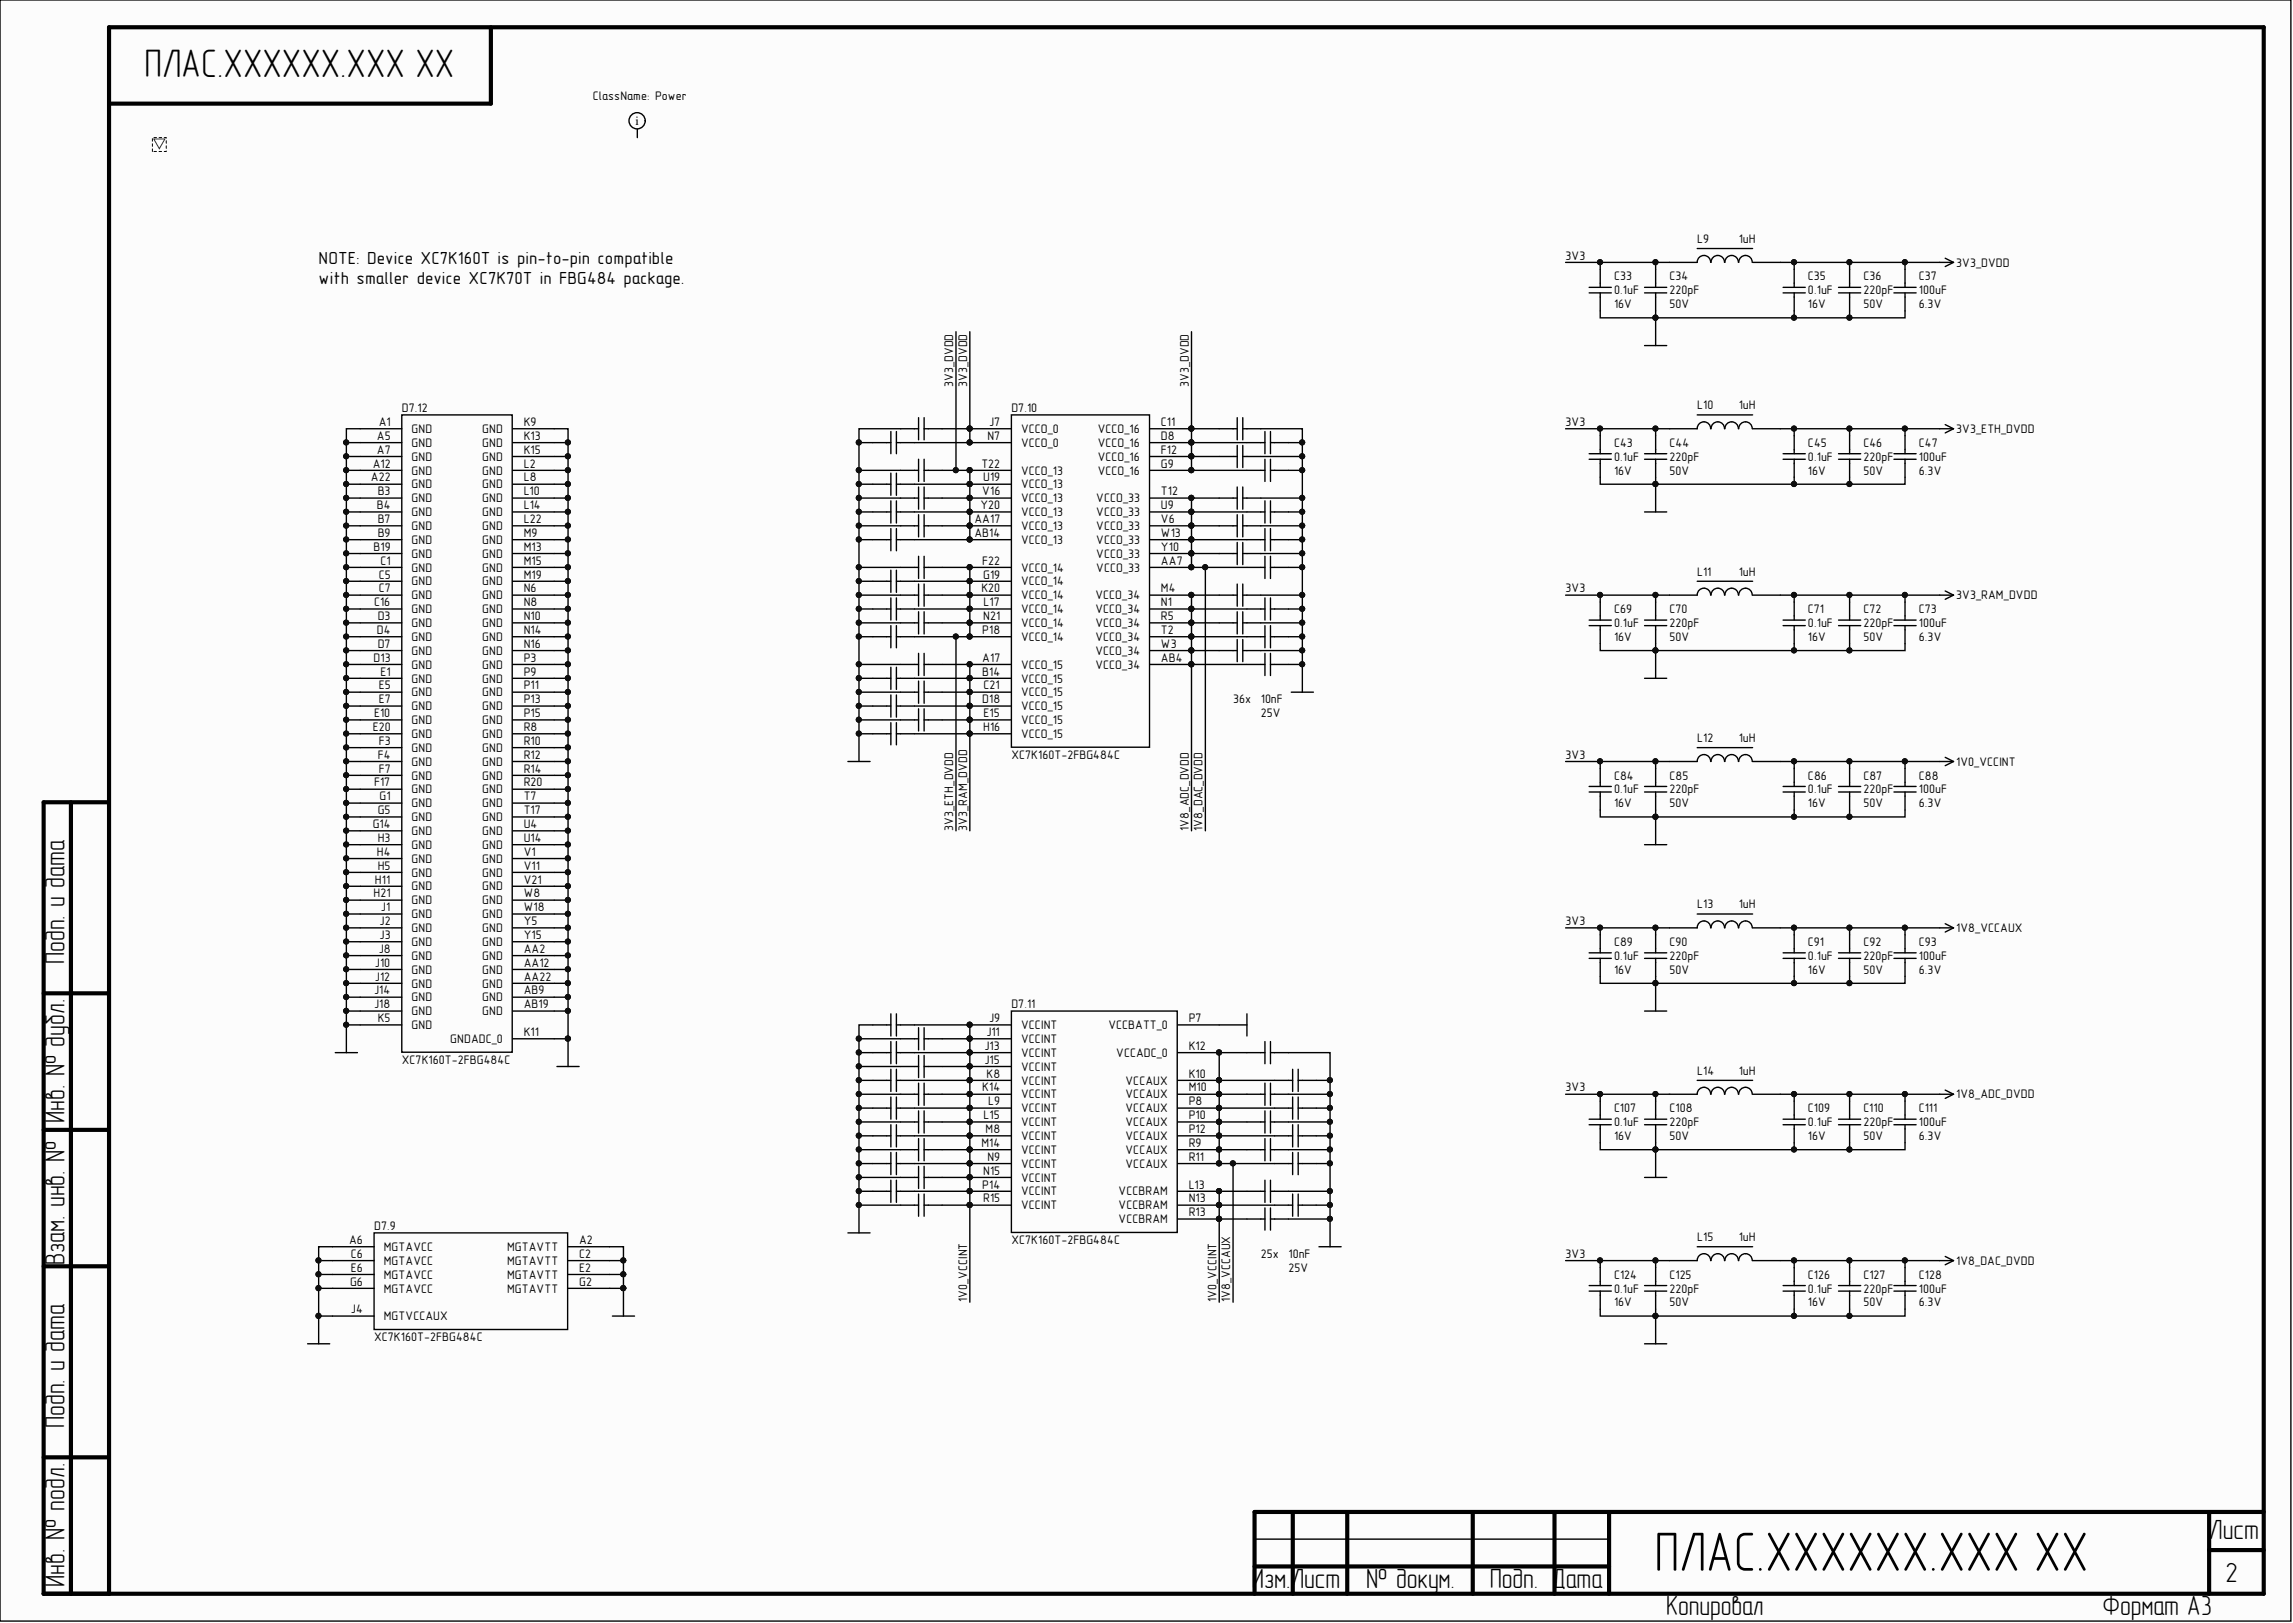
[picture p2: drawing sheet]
<svg xmlns="http://www.w3.org/2000/svg" width="420mm" height="297mm" viewBox="0 0 420 297" stroke-linecap="round" stroke-linejoin="round" font-family="sans-serif">
<defs><g id="words">
<text font-size="10.1" x="302.9" y="287.5">ПЛАС.ХХХХХХ.ХХХ ХХ</text>
<text font-size="7.3" x="26.5" y="14">ПЛАС.ХХХХХХ.ХХХ ХХ</text>
<g font-size="5.1">
<text x="11.8" y="176.4" transform="rotate(-90 11.8 176.4)">Подп. и дата</text>
<text x="11.8" y="205.5" transform="rotate(-90 11.8 205.5)">Инв. № дубл.</text>
<text x="11.8" y="231.6" transform="rotate(-90 11.8 231.6)">Взам. инв. №</text>
<text x="11.8" y="261.3" transform="rotate(-90 11.8 261.3)">Подп. и дата</text>
<text x="404.5" y="281.6">Лист</text>
<text x="11.8" y="290.4" transform="rotate(-90 11.8 290.4)">Инв. № подл.</text>
<text x="229.2" y="290.6">Изм.Лист</text>
<text x="250.1" y="290.6">№ докум.</text>
<text x="272.8" y="290.6">Подп. Дата</text>
<text x="407.4" y="289.6">2</text>
<text x="305" y="295.6">Копировал</text>
<text x="384.9" y="295.6">Формат А3</text>
</g>
<g font-size="3.2">
<text x="58.3" y="48.4">NOTE: Device XC7K160T is pin-to-pin compatible</text>
<text x="58.3" y="51.9">with smaller device XC7K70T in FBG484 package.</text>
</g>
<g font-size="2.3">
<text x="108.6" y="18.3">ClassName: Power</text>
<text x="116.3" y="22.9">i</text>
<text x="286.6" y="47.5">3V3</text>
<text x="310.7" y="44.5">L9</text>
<text x="318.3" y="44.5">1uH</text>
<text x="295.5" y="53.9">0.1uF</text>
<text x="295.5" y="51.3">C33</text>
<text x="305.6" y="53.9">220pF</text>
<text x="305.6" y="51.3">C34</text>
<text x="331" y="53.9">0.1uF</text>
<text x="331" y="51.3">C35</text>
<text x="341.2" y="53.9">220pF</text>
<text x="341.2" y="51.3">C36</text>
<text x="351.3" y="53.9">100uF</text>
<text x="351.3" y="51.3">C37</text>
<text x="358.1" y="48.8">3V3_DVDD</text>
<text x="295.5" y="56.4">16V</text>
<text x="305.6" y="56.4">50V</text>
<text x="331" y="56.4">16V</text>
<text x="341.2" y="56.4">50V</text>
<text x="351.3" y="56.4">6.3V</text>
<text x="174.5" y="70.9" transform="rotate(-90 174.5 70.9)">3V3_DVDD</text>
<text x="177" y="70.9" transform="rotate(-90 177 70.9)">3V3_DVDD</text>
<text x="217.6" y="70.9" transform="rotate(-90 217.6 70.9)">3V3_DVDD</text>
<text x="69.3" y="78">A1</text>
<text x="73.6" y="75.4">D7.12</text>
<text x="95.9" y="78">K9</text>
<text x="181.1" y="78">J7</text>
<text x="185.2" y="75.4">D7.10</text>
<text x="212.6" y="78">C11</text>
<text x="286.6" y="78">3V3</text>
<text x="310.7" y="74.9">L10</text>
<text x="318.3" y="74.9">1uH</text>
<text x="69" y="83">A7</text>
<text x="69" y="80.5">A5</text>
<text x="75.3" y="81.8">GND</text>
<text x="75.3" y="79.2">GND</text>
<text x="88.3" y="79.2">GND</text>
<text x="88.3" y="81.8">GND</text>
<text x="95.9" y="83">K15</text>
<text x="95.9" y="80.5">K13</text>
<text x="180.8" y="80.5">N7</text>
<text x="186.9" y="81.8">VCCO_0</text>
<text x="186.9" y="79.2">VCCO_0</text>
<text x="201" y="81.8">VCCO_16</text>
<text x="201" y="79.2">VCCO_16</text>
<text x="212.6" y="83">F12</text>
<text x="212.6" y="80.5">D8</text>
<text x="295.5" y="81.8">C43</text>
<text x="305.6" y="81.8">C44</text>
<text x="331" y="81.8">C45</text>
<text x="341.2" y="81.8">C46</text>
<text x="351.3" y="81.8">C47</text>
<text x="358.1" y="79.2">3V3_ETH_DVDD</text>
<text x="67.9" y="88.1">A22</text>
<text x="68.2" y="85.6">A12</text>
<text x="75.3" y="84.3">GND</text>
<text x="75.3" y="89.4">GND</text>
<text x="75.3" y="86.9">GND</text>
<text x="88.3" y="89.4">GND</text>
<text x="88.3" y="86.9">GND</text>
<text x="88.3" y="84.3">GND</text>
<text x="95.9" y="88.1">L8</text>
<text x="95.9" y="85.6">L2</text>
<text x="179.7" y="85.6">T22</text>
<text x="180" y="88.1">U19</text>
<text x="186.9" y="89.4">VCCO_13</text>
<text x="186.9" y="86.9">VCCO_13</text>
<text x="201" y="86.9">VCCO_16</text>
<text x="201" y="84.3">VCCO_16</text>
<text x="212.6" y="85.6">G9</text>
<text x="295.5" y="86.9">16V</text>
<text x="295.5" y="84.3">0.1uF</text>
<text x="305.6" y="86.9">50V</text>
<text x="305.6" y="84.3">220pF</text>
<text x="331" y="86.9">16V</text>
<text x="331" y="84.3">0.1uF</text>
<text x="341.2" y="86.9">50V</text>
<text x="341.2" y="84.3">220pF</text>
<text x="351.3" y="86.9">6.3V</text>
<text x="351.3" y="84.3">100uF</text>
<text x="69" y="93.2">B4</text>
<text x="69.2" y="95.7">B7</text>
<text x="69.2" y="90.7">B3</text>
<text x="75.3" y="94.5">GND</text>
<text x="75.3" y="91.9">GND</text>
<text x="88.3" y="94.5">GND</text>
<text x="88.3" y="91.9">GND</text>
<text x="95.9" y="95.7">L22</text>
<text x="95.9" y="93.2">L14</text>
<text x="95.9" y="90.7">L10</text>
<text x="178.4" y="95.7">AA17</text>
<text x="179.5" y="93.2">Y20</text>
<text x="179.8" y="90.7">V16</text>
<text x="186.9" y="94.5">VCCO_13</text>
<text x="186.9" y="91.9">VCCO_13</text>
<text x="200.7" y="94.5">VCCO_33</text>
<text x="200.7" y="91.9">VCCO_33</text>
<text x="212.6" y="95.7">V6</text>
<text x="212.6" y="93.2">U9</text>
<text x="212.6" y="90.7">T12</text>
<text x="68.4" y="100.8">B19</text>
<text x="69.2" y="98.3">B9</text>
<text x="75.3" y="99.5">GND</text>
<text x="75.3" y="97">GND</text>
<text x="88.3" y="99.5">GND</text>
<text x="88.3" y="97">GND</text>
<text x="95.9" y="98.3">M9</text>
<text x="95.9" y="100.8">M13</text>
<text x="178.4" y="98.3">AB14</text>
<text x="186.9" y="99.5">VCCO_13</text>
<text x="186.9" y="97">VCCO_13</text>
<text x="200.7" y="99.5">VCCO_33</text>
<text x="200.7" y="97">VCCO_33</text>
<text x="212.6" y="100.8">Y10</text>
<text x="212.6" y="98.3">W13</text>
<text x="69.3" y="105.9">C5</text>
<text x="69.7" y="103.3">C1</text>
<text x="75.3" y="107.1">GND</text>
<text x="75.3" y="104.6">GND</text>
<text x="75.3" y="102.1">GND</text>
<text x="88.3" y="107.1">GND</text>
<text x="88.3" y="104.6">GND</text>
<text x="88.3" y="102.1">GND</text>
<text x="95.9" y="105.9">M19</text>
<text x="95.9" y="103.3">M15</text>
<text x="179.8" y="103.3">F22</text>
<text x="180" y="105.9">G19</text>
<text x="186.9" y="107.1">VCCO_14</text>
<text x="186.9" y="104.6">VCCO_14</text>
<text x="200.7" y="104.6">VCCO_33</text>
<text x="200.7" y="102.1">VCCO_33</text>
<text x="212.6" y="103.3">AA7</text>
<text x="310.7" y="105.4">L11</text>
<text x="318.3" y="105.4">1uH</text>
<text x="68.5" y="111">C16</text>
<text x="69.2" y="113.5">D3</text>
<text x="69.3" y="108.4">C7</text>
<text x="75.3" y="109.7">GND</text>
<text x="75.3" y="112.2">GND</text>
<text x="88.3" y="112.2">GND</text>
<text x="88.3" y="109.7">GND</text>
<text x="95.9" y="111">N8</text>
<text x="95.9" y="108.4">N6</text>
<text x="95.9" y="113.5">N10</text>
<text x="179.7" y="108.4">K20</text>
<text x="180" y="113.5">N21</text>
<text x="180.1" y="111">L17</text>
<text x="186.9" y="112.2">VCCO_14</text>
<text x="186.9" y="109.7">VCCO_14</text>
<text x="200.5" y="112.2">VCCO_34</text>
<text x="200.5" y="109.7">VCCO_34</text>
<text x="212.6" y="113.5">R5</text>
<text x="212.6" y="111">N1</text>
<text x="212.6" y="108.4">M4</text>
<text x="286.6" y="108.4">3V3</text>
<text x="295.5" y="112.2">C69</text>
<text x="305.6" y="112.2">C70</text>
<text x="331" y="112.2">C71</text>
<text x="341.2" y="112.2">C72</text>
<text x="351.3" y="112.2">C73</text>
<text x="358.1" y="109.7">3V3_RAM_DVDD</text>
<text x="69" y="116">D4</text>
<text x="69.2" y="118.6">D7</text>
<text x="75.3" y="119.8">GND</text>
<text x="75.3" y="117.3">GND</text>
<text x="75.3" y="114.8">GND</text>
<text x="88.3" y="119.8">GND</text>
<text x="88.3" y="117.3">GND</text>
<text x="88.3" y="114.8">GND</text>
<text x="95.9" y="118.6">N16</text>
<text x="95.9" y="116">N14</text>
<text x="179.8" y="116">P18</text>
<text x="186.9" y="117.3">VCCO_14</text>
<text x="186.9" y="114.8">VCCO_14</text>
<text x="200.5" y="119.8">VCCO_34</text>
<text x="200.5" y="117.3">VCCO_34</text>
<text x="200.5" y="114.8">VCCO_34</text>
<text x="212.6" y="118.6">W3</text>
<text x="212.6" y="116">T2</text>
<text x="295.5" y="117.3">16V</text>
<text x="295.5" y="114.8">0.1uF</text>
<text x="305.6" y="117.3">50V</text>
<text x="305.6" y="114.8">220pF</text>
<text x="331" y="117.3">16V</text>
<text x="331" y="114.8">0.1uF</text>
<text x="341.2" y="117.3">50V</text>
<text x="341.2" y="114.8">220pF</text>
<text x="351.3" y="117.3">6.3V</text>
<text x="351.3" y="114.8">100uF</text>
<text x="68.4" y="121.1">D13</text>
<text x="69.7" y="123.6">E1</text>
<text x="75.3" y="124.9">GND</text>
<text x="75.3" y="122.4">GND</text>
<text x="88.3" y="124.9">GND</text>
<text x="88.3" y="122.4">GND</text>
<text x="95.9" y="123.6">P9</text>
<text x="95.9" y="121.1">P3</text>
<text x="179.8" y="123.6">B14</text>
<text x="179.8" y="121.1">A17</text>
<text x="186.9" y="124.9">VCCO_15</text>
<text x="186.9" y="122.4">VCCO_15</text>
<text x="200.5" y="122.4">VCCO_34</text>
<text x="212.6" y="121.1">AB4</text>
<text x="68.5" y="131.3">E10</text>
<text x="69.3" y="128.7">E7</text>
<text x="69.3" y="126.2">E5</text>
<text x="75.3" y="130">GND</text>
<text x="75.3" y="127.4">GND</text>
<text x="88.3" y="130">GND</text>
<text x="88.3" y="127.4">GND</text>
<text x="95.9" y="131.3">P15</text>
<text x="95.9" y="128.7">P13</text>
<text x="95.9" y="126.2">P11</text>
<text x="179.8" y="128.7">D18</text>
<text x="180.1" y="131.3">E15</text>
<text x="180.1" y="126.2">C21</text>
<text x="186.9" y="130">VCCO_15</text>
<text x="186.9" y="127.4">VCCO_15</text>
<text x="225.7" y="128.7">36x</text>
<text x="230.8" y="131.3">25V</text>
<text x="230.8" y="128.7">10nF</text>
<text x="68.2" y="133.8">E20</text>
<text x="69.3" y="136.3">F3</text>
<text x="75.3" y="137.6">GND</text>
<text x="75.3" y="135.1">GND</text>
<text x="75.3" y="132.5">GND</text>
<text x="88.3" y="135.1">GND</text>
<text x="88.3" y="137.6">GND</text>
<text x="88.3" y="132.5">GND</text>
<text x="95.9" y="133.8">R8</text>
<text x="95.9" y="136.3">R10</text>
<text x="180" y="133.8">H16</text>
<text x="186.9" y="135.1">VCCO_15</text>
<text x="186.9" y="132.5">VCCO_15</text>
<text x="310.7" y="135.8">L12</text>
<text x="318.3" y="135.8">1uH</text>
<text x="68.5" y="143.9">F17</text>
<text x="69.2" y="138.9">F4</text>
<text x="69.3" y="141.4">F7</text>
<text x="75.3" y="142.7">GND</text>
<text x="75.3" y="140.1">GND</text>
<text x="88.3" y="142.7">GND</text>
<text x="88.3" y="140.1">GND</text>
<text x="95.9" y="143.9">R20</text>
<text x="95.9" y="141.4">R14</text>
<text x="95.9" y="138.9">R12</text>
<text x="185.2" y="138.9">XC7K160T-2FBG484C</text>
<text x="286.6" y="138.9">3V3</text>
<text x="295.5" y="142.7">C84</text>
<text x="305.6" y="142.7">C85</text>
<text x="331" y="142.7">C86</text>
<text x="341.2" y="142.7">C87</text>
<text x="351.3" y="142.7">C88</text>
<text x="358.1" y="140.1">1V0_VCCINT</text>
<text x="69.2" y="149">G5</text>
<text x="69.5" y="146.5">G1</text>
<text x="75.3" y="147.7">GND</text>
<text x="75.3" y="145.2">GND</text>
<text x="88.3" y="147.7">GND</text>
<text x="88.3" y="145.2">GND</text>
<text x="95.9" y="146.5">T7</text>
<text x="95.9" y="149">T17</text>
<text x="295.5" y="147.7">16V</text>
<text x="295.5" y="145.2">0.1uF</text>
<text x="305.6" y="147.7">50V</text>
<text x="305.6" y="145.2">220pF</text>
<text x="331" y="147.7">16V</text>
<text x="331" y="145.2">0.1uF</text>
<text x="341.2" y="147.7">50V</text>
<text x="341.2" y="145.2">220pF</text>
<text x="351.3" y="147.7">6.3V</text>
<text x="351.3" y="145.2">100uF</text>
<text x="68.2" y="151.6">G14</text>
<text x="69.2" y="154.1">H3</text>
<text x="75.3" y="155.4">GND</text>
<text x="75.3" y="150.3">GND</text>
<text x="75.3" y="152.8">GND</text>
<text x="88.3" y="152.8">GND</text>
<text x="88.3" y="155.4">GND</text>
<text x="88.3" y="150.3">GND</text>
<text x="95.9" y="151.6">U4</text>
<text x="95.9" y="154.1">U14</text>
<text x="174.5" y="152.1" transform="rotate(-90 174.5 152.1)">3V3_ETH_DVDD</text>
<text x="177" y="152.1" transform="rotate(-90 177 152.1)">3V3_RAM_DVDD</text>
<text x="217.6" y="152.1" transform="rotate(-90 217.6 152.1)">1V8_ADC_DVDD</text>
<text x="220.2" y="152.1" transform="rotate(-90 220.2 152.1)">1V8_DAC_DVDD</text>
<text x="68.7" y="161.7">H11</text>
<text x="69" y="156.6">H4</text>
<text x="69.2" y="159.2">H5</text>
<text x="75.3" y="160.4">GND</text>
<text x="75.3" y="157.9">GND</text>
<text x="88.3" y="160.4">GND</text>
<text x="88.3" y="157.9">GND</text>
<text x="95.9" y="161.7">V21</text>
<text x="95.9" y="159.2">V11</text>
<text x="95.9" y="156.6">V1</text>
<text x="68.4" y="164.2">H21</text>
<text x="69.8" y="166.8">J1</text>
<text x="75.3" y="165.5">GND</text>
<text x="75.3" y="163">GND</text>
<text x="88.3" y="165.5">GND</text>
<text x="88.3" y="163">GND</text>
<text x="95.9" y="164.2">W8</text>
<text x="95.9" y="166.8">W18</text>
<text x="310.7" y="166.3">L13</text>
<text x="318.3" y="166.3">1uH</text>
<text x="69.5" y="171.9">J3</text>
<text x="69.5" y="169.3">J2</text>
<text x="75.3" y="173.1">GND</text>
<text x="75.3" y="170.6">GND</text>
<text x="75.3" y="168">GND</text>
<text x="88.3" y="170.6">GND</text>
<text x="88.3" y="173.1">GND</text>
<text x="88.3" y="168">GND</text>
<text x="95.9" y="169.3">Y5</text>
<text x="95.9" y="171.9">Y15</text>
<text x="286.6" y="169.3">3V3</text>
<text x="295.5" y="173.1">C89</text>
<text x="305.6" y="173.1">C90</text>
<text x="331" y="173.1">C91</text>
<text x="341.2" y="173.1">C92</text>
<text x="351.3" y="173.1">C93</text>
<text x="358.1" y="170.6">1V8_VCCAUX</text>
<text x="68.7" y="179.5">J12</text>
<text x="68.7" y="176.9">J10</text>
<text x="69.3" y="174.4">J8</text>
<text x="75.3" y="175.7">GND</text>
<text x="75.3" y="178.2">GND</text>
<text x="88.3" y="175.7">GND</text>
<text x="88.3" y="178.2">GND</text>
<text x="95.9" y="179.5">AA22</text>
<text x="95.9" y="174.4">AA2</text>
<text x="95.9" y="176.9">AA12</text>
<text x="295.5" y="178.2">16V</text>
<text x="295.5" y="175.7">0.1uF</text>
<text x="305.6" y="178.2">50V</text>
<text x="305.6" y="175.7">220pF</text>
<text x="331" y="178.2">16V</text>
<text x="331" y="175.7">0.1uF</text>
<text x="341.2" y="178.2">50V</text>
<text x="341.2" y="175.7">220pF</text>
<text x="351.3" y="178.2">6.3V</text>
<text x="351.3" y="175.7">100uF</text>
<text x="68.5" y="184.5">J18</text>
<text x="68.5" y="182">J14</text>
<text x="75.3" y="185.8">GND</text>
<text x="75.3" y="183.3">GND</text>
<text x="75.3" y="180.7">GND</text>
<text x="88.3" y="183.3">GND</text>
<text x="88.3" y="185.8">GND</text>
<text x="88.3" y="180.7">GND</text>
<text x="95.9" y="182">AB9</text>
<text x="95.9" y="184.5">AB19</text>
<text x="185.2" y="184.5">D7.11</text>
<text x="69.2" y="187.1">K5</text>
<text x="75.3" y="188.3">GND</text>
<text x="82.4" y="190.9">GNDADC_0</text>
<text x="95.9" y="189.6">K11</text>
<text x="180.6" y="189.6">J11</text>
<text x="181.1" y="187.1">J9</text>
<text x="186.9" y="190.9">VCCINT</text>
<text x="186.9" y="188.3">VCCINT</text>
<text x="202.9" y="188.3">VCCBATT_0</text>
<text x="217.6" y="187.1">P7</text>
<text x="73.6" y="194.7">XC7K160T-2FBG484C</text>
<text x="180.3" y="194.7">J15</text>
<text x="180.3" y="192.1">J13</text>
<text x="180.6" y="197.2">K8</text>
<text x="186.9" y="196">VCCINT</text>
<text x="186.9" y="193.4">VCCINT</text>
<text x="204.4" y="193.4">VCCADC_0</text>
<text x="217.6" y="192.1">K12</text>
<text x="217.6" y="197.2">K10</text>
<text x="310.7" y="196.7">L14</text>
<text x="318.3" y="196.7">1uH</text>
<text x="179.8" y="199.8">K14</text>
<text x="180.9" y="202.3">L9</text>
<text x="186.9" y="203.6">VCCINT</text>
<text x="186.9" y="198.5">VCCINT</text>
<text x="186.9" y="201">VCCINT</text>
<text x="206" y="203.6">VCCAUX</text>
<text x="206" y="201">VCCAUX</text>
<text x="206" y="198.5">VCCAUX</text>
<text x="217.6" y="202.3">P8</text>
<text x="217.6" y="199.8">M10</text>
<text x="286.6" y="199.8">3V3</text>
<text x="295.5" y="203.6">C107</text>
<text x="305.6" y="203.6">C108</text>
<text x="331" y="203.6">C109</text>
<text x="341.2" y="203.6">C110</text>
<text x="351.3" y="203.6">C111</text>
<text x="358.1" y="201">1V8_ADC_DVDD</text>
<text x="179.7" y="209.9">M14</text>
<text x="180.1" y="204.8">L15</text>
<text x="180.4" y="207.4">M8</text>
<text x="186.9" y="208.6">VCCINT</text>
<text x="186.9" y="206.1">VCCINT</text>
<text x="206" y="208.6">VCCAUX</text>
<text x="206" y="206.1">VCCAUX</text>
<text x="217.6" y="209.9">R9</text>
<text x="217.6" y="207.4">P12</text>
<text x="217.6" y="204.8">P10</text>
<text x="295.5" y="208.6">16V</text>
<text x="295.5" y="206.1">0.1uF</text>
<text x="305.6" y="208.6">50V</text>
<text x="305.6" y="206.1">220pF</text>
<text x="331" y="208.6">16V</text>
<text x="331" y="206.1">0.1uF</text>
<text x="341.2" y="208.6">50V</text>
<text x="341.2" y="206.1">220pF</text>
<text x="351.3" y="208.6">6.3V</text>
<text x="351.3" y="206.1">100uF</text>
<text x="180" y="215">N15</text>
<text x="180.8" y="212.4">N9</text>
<text x="186.9" y="213.7">VCCINT</text>
<text x="186.9" y="211.2">VCCINT</text>
<text x="206" y="211.2">VCCAUX</text>
<text x="206" y="213.7">VCCAUX</text>
<text x="217.6" y="212.4">R11</text>
<text x="179.8" y="217.5">P14</text>
<text x="180" y="220.1">R15</text>
<text x="186.9" y="221.3">VCCINT</text>
<text x="186.9" y="218.8">VCCINT</text>
<text x="186.9" y="216.3">VCCINT</text>
<text x="204.8" y="221.3">VCCBRAM</text>
<text x="204.8" y="218.8">VCCBRAM</text>
<text x="217.6" y="220.1">N13</text>
<text x="217.6" y="217.5">L13</text>
<text x="63.9" y="227.7">A6</text>
<text x="68.5" y="225.1">D7.9</text>
<text x="106" y="227.7">A2</text>
<text x="185.2" y="227.7">XC7K160T-2FBG484C</text>
<text x="204.8" y="223.9">VCCBRAM</text>
<text x="217.6" y="222.6">R13</text>
<text x="310.7" y="227.2">L15</text>
<text x="318.3" y="227.2">1uH</text>
<text x="64.3" y="232.7">E6</text>
<text x="64.3" y="230.2">C6</text>
<text x="70.3" y="231.5">MGTAVCC</text>
<text x="70.3" y="228.9">MGTAVCC</text>
<text x="92.8" y="231.5">MGTAVTT</text>
<text x="92.8" y="228.9">MGTAVTT</text>
<text x="106" y="232.7">E2</text>
<text x="106" y="230.2">C2</text>
<text x="230.8" y="230.2">25x</text>
<text x="235.9" y="232.7">25V</text>
<text x="235.9" y="230.2">10nF</text>
<text x="286.6" y="230.2">3V3</text>
<text x="358.1" y="231.5">1V8_DAC_DVDD</text>
<text x="64.1" y="235.3">G6</text>
<text x="70.3" y="236.6">MGTAVCC</text>
<text x="70.3" y="234">MGTAVCC</text>
<text x="92.8" y="236.6">MGTAVTT</text>
<text x="92.8" y="234">MGTAVTT</text>
<text x="106" y="235.3">G2</text>
<text x="177" y="238.3" transform="rotate(-90 177 238.3)">1V0_VCCINT</text>
<text x="222.7" y="238.3" transform="rotate(-90 222.7 238.3)">1V0_VCCINT</text>
<text x="225.2" y="238.3" transform="rotate(-90 225.2 238.3)">1V8_VCCAUX</text>
<text x="295.5" y="239.1">16V</text>
<text x="295.5" y="236.6">0.1uF</text>
<text x="295.5" y="234">C124</text>
<text x="305.6" y="239.1">50V</text>
<text x="305.6" y="236.6">220pF</text>
<text x="305.6" y="234">C125</text>
<text x="331" y="239.1">16V</text>
<text x="331" y="236.6">0.1uF</text>
<text x="331" y="234">C126</text>
<text x="341.2" y="239.1">50V</text>
<text x="341.2" y="236.6">220pF</text>
<text x="341.2" y="234">C127</text>
<text x="351.3" y="239.1">6.3V</text>
<text x="351.3" y="236.6">100uF</text>
<text x="351.3" y="234">C128</text>
<text x="64.3" y="240.4">J4</text>
<text x="68.5" y="245.4">XC7K160T-2FBG484C</text>
<text x="70.3" y="241.6">MGTVCCAUX</text>
</g>
</g></defs>
<path d="M0 0h419.3v296.6h-419.3z" fill="#fcfcfc"/>
<g fill="none" stroke="#000" stroke-width=".76">
<path d="M89.9 5v14h-69.9M13 146.8v144.9M20 146.8h-12v144.9h406.4v-286.7h-394.4v286.7M8 181.8h12M8 206.8h12M8 231.8h12M8 266.7h12M236.7 276.7v15M246.7 276.7v15M269.6 276.7v15M284.6 276.7v15M294.6 276.7v15"/>
<path d="M404.5 276.7v15M414.4 276.7h-184.7v15M229.7 286.7h64.9M404.5 283.7h9.9"/>
</g>
<g fill="none" stroke="#000" stroke-width=".25">
<path d="M0 0h419.4v296.7h-419.4zM116.7 23.7v1.5M310.7 45.5h10.2M313.2 48a1.23 1.23 0 0 0-1.2-1.2 1.23 1.23 0 0 0-1.3 1.2h-5M315.7 48a1.23 1.23 0 0 0-1.2-1.2 1.23 1.23 0 0 0-1.2 1.2M318.3 48a1.23 1.23 0 0 0-1.3-1.2 1.23 1.23 0 0 0-1.2 1.2M320.8 48a1.23 1.23 0 0 0-1.2-1.2 1.23 1.23 0 0 0-1.3 1.2M320.9 48h5M66 78.5h7.6M73.6 75.9h20.2v116.7h-20.2zM93.9 78.5h7.6M177.6 78.5h7.6"/>
<path d="M185.2 75.9h25.3v60.9h-25.3zM210.5 78.5h7.6M66 98.8h7.6M66 88.6h7.6M66 96.2h7.6M66 86.1h7.6M66 93.7h7.6M66 91.2h7.6M66 83.5h7.6M66 81h7.6M93.9 98.8h7.6M93.9 88.6h7.6"/>
<path d="M93.9 96.2h7.6M93.9 86.1h7.6M93.9 93.7h7.6M93.9 91.2h7.6M93.9 83.5h7.6M93.9 81h7.6M177.6 98.8h7.6M177.6 88.6h7.6M177.6 96.2h7.6M177.6 86.1h7.6M177.6 93.7h7.6M177.6 91.2h7.6"/>
<path d="M177.6 81h7.6M210.5 98.8h7.6M210.5 96.2h7.6M210.5 86.1h7.6M210.5 93.7h7.6M210.5 91.2h7.6M210.5 83.5h7.6M210.5 81h7.6M66 111.5h7.6M66 108.9h7.6M66 119.1h7.6M66 116.5h7.6"/>
<path d="M66 114h7.6M66 106.4h7.6M66 103.8h7.6M66 101.3h7.6M93.9 111.5h7.6M93.9 108.9h7.6M93.9 119.1h7.6M93.9 116.5h7.6M93.9 114h7.6M93.9 106.4h7.6M93.9 103.8h7.6M93.9 101.3h7.6"/>
<path d="M177.6 111.5h7.6M177.6 108.9h7.6M177.6 116.5h7.6M177.6 114h7.6M177.6 106.4h7.6M177.6 103.8h7.6M210.5 111.5h7.6M210.5 108.9h7.6M210.5 119.1h7.6M210.5 116.5h7.6M210.5 114h7.6M210.5 103.8h7.6"/>
<path d="M210.5 101.3h7.6M66 134.3h7.6M66 139.4h7.6M66 136.8h7.6M66 124.1h7.6M66 121.6h7.6M66 131.8h7.6M66 129.2h7.6M66 126.7h7.6M93.9 134.3h7.6M93.9 139.4h7.6M93.9 136.8h7.6"/>
<path d="M93.9 124.1h7.6M93.9 121.6h7.6M93.9 131.8h7.6M93.9 129.2h7.6M93.9 126.7h7.6M177.6 134.3h7.6M177.6 124.1h7.6M177.6 121.6h7.6M177.6 131.8h7.6M177.6 129.2h7.6M177.6 126.7h7.6M210.5 121.6h7.6"/>
<path d="M66 159.7h7.6M66 157.1h7.6M66 152.1h7.6M66 154.6h7.6M66 147h7.6M66 149.5h7.6M66 144.4h7.6M66 141.9h7.6M93.9 159.7h7.6M93.9 157.1h7.6M93.9 152.1h7.6M93.9 154.6h7.6"/>
<path d="M93.9 147h7.6M93.9 149.5h7.6M93.9 144.4h7.6M93.9 141.9h7.6M66 180h7.6M66 174.9h7.6M66 177.4h7.6M66 169.8h7.6M66 172.4h7.6M66 164.7h7.6M66 167.3h7.6M66 162.2h7.6"/>
<path d="M93.9 180h7.6M93.9 174.9h7.6M93.9 177.4h7.6M93.9 169.8h7.6M93.9 172.4h7.6M93.9 164.7h7.6M93.9 167.3h7.6M93.9 162.2h7.6M61.4 192.7h4M63.4 187.6v5.1M66 182.5h7.6M66 185h7.6"/>
<path d="M66 187.6h7.6M93.9 190.1h7.6M93.9 182.5h7.6M93.9 185h7.6M102 195.2h4M104 190.1v5.1M177.6 190.1h7.6M177.6 187.6h7.6M177.6 192.7h7.6M177.6 197.7h7.6M177.6 195.2h7.6M185.2 185h30.3v40.6h-30.3z"/>
<path d="M215.6 187.6h7.6M215.6 192.7h7.6M215.6 197.7h7.6M177.6 218h7.6M177.6 215.5h7.6M177.6 213h7.6M177.6 210.4h7.6M177.6 207.9h7.6M177.6 205.3h7.6M177.6 202.8h7.6M177.6 200.3h7.6M215.6 218h7.6"/>
<path d="M215.6 213h7.6M215.6 210.4h7.6M215.6 207.9h7.6M215.6 205.3h7.6M215.6 202.8h7.6M215.6 200.3h7.6M60.9 235.8h7.6M60.9 233.3h7.6M60.9 230.7h7.6M60.9 228.2h7.6M68.5 225.6h35.4v17.7h-35.4zM104 235.8h7.6"/>
<path d="M104 233.3h7.6M104 230.7h7.6M104 228.2h7.6M114.1 235.8v5.1M177.6 220.6h7.6M215.6 223.1h7.6M215.6 220.6h7.6M56.3 245.9h4.1M58.3 240.9v5M60.9 240.9h7.6M112.1 240.9h4.1M229.7 281.7h64.9"/>
<circle cx="116.6" cy="22.1" r="1.48"/>
</g>
<g fill="#0e0e0e" stroke="#0e0e0e" stroke-width=".18">
<circle cx="223.2" cy="192.6" r=".47"/>
<circle cx="223.2" cy="223.1" r=".47"/>
<circle cx="223.2" cy="220.5" r=".47"/>
<circle cx="223.2" cy="218" r=".47"/>
<circle cx="177.5" cy="220.5" r=".47"/>
<circle cx="177.5" cy="218" r=".47"/>
<circle cx="177.5" cy="215.5" r=".47"/>
<circle cx="177.5" cy="212.9" r=".47"/>
<circle cx="177.5" cy="210.4" r=".47"/>
<circle cx="177.5" cy="207.8" r=".47"/>
<circle cx="177.5" cy="205.3" r=".47"/>
<circle cx="177.5" cy="202.8" r=".47"/>
<circle cx="177.5" cy="197.7" r=".47"/>
<circle cx="177.5" cy="200.2" r=".47"/>
<circle cx="177.5" cy="195.2" r=".47"/>
<circle cx="177.5" cy="192.6" r=".47"/>
<circle cx="177.5" cy="190.1" r=".47"/>
<circle cx="177.5" cy="187.5" r=".47"/>
<circle cx="223.2" cy="210.4" r=".47"/>
<circle cx="223.2" cy="212.9" r=".47"/>
<circle cx="223.2" cy="202.8" r=".47"/>
<circle cx="223.2" cy="207.8" r=".47"/>
<circle cx="223.2" cy="205.3" r=".47"/>
<circle cx="223.2" cy="200.2" r=".47"/>
<circle cx="223.2" cy="197.7" r=".47"/>
<circle cx="218.1" cy="121.6" r=".47"/>
<circle cx="218.1" cy="119" r=".47"/>
<circle cx="218.1" cy="116.5" r=".47"/>
<circle cx="218.1" cy="114" r=".47"/>
<circle cx="218.1" cy="111.4" r=".47"/>
<circle cx="218.1" cy="108.9" r=".47"/>
<circle cx="218.1" cy="103.8" r=".47"/>
<circle cx="218.1" cy="101.3" r=".47"/>
<circle cx="218.1" cy="98.7" r=".47"/>
<circle cx="218.1" cy="96.2" r=".47"/>
<circle cx="218.1" cy="93.7" r=".47"/>
<circle cx="218.1" cy="91.1" r=".47"/>
<circle cx="218.1" cy="86" r=".47"/>
<circle cx="218.1" cy="83.5" r=".47"/>
<circle cx="218.1" cy="81" r=".47"/>
<circle cx="218.1" cy="78.4" r=".47"/>
<circle cx="177.5" cy="134.3" r=".47"/>
<circle cx="177.5" cy="131.7" r=".47"/>
<circle cx="177.5" cy="129.2" r=".47"/>
<circle cx="177.5" cy="126.6" r=".47"/>
<circle cx="177.5" cy="124.1" r=".47"/>
<circle cx="177.5" cy="121.6" r=".47"/>
<circle cx="177.5" cy="116.5" r=".47"/>
<circle cx="177.5" cy="114" r=".47"/>
<circle cx="177.5" cy="111.4" r=".47"/>
<circle cx="177.5" cy="108.9" r=".47"/>
<circle cx="177.5" cy="106.3" r=".47"/>
<circle cx="177.5" cy="103.8" r=".47"/>
<circle cx="177.5" cy="98.7" r=".47"/>
<circle cx="177.5" cy="96.2" r=".47"/>
<circle cx="177.5" cy="93.7" r=".47"/>
<circle cx="177.5" cy="91.1" r=".47"/>
<circle cx="177.5" cy="88.6" r=".47"/>
<circle cx="177.5" cy="86" r=".47"/>
<circle cx="177.5" cy="81" r=".47"/>
<circle cx="177.5" cy="78.4" r=".47"/>
<circle cx="63.4" cy="187.5" r=".47"/>
<circle cx="104" cy="190.1" r=".47"/>
<circle cx="58.3" cy="240.8" r=".47"/>
<circle cx="114.1" cy="235.8" r=".47"/>
</g>
<path d="M27.9 25.2h2.5v2.5h-2.5z" fill-rule="evenodd" fill="#fefefe"/>
<path d="M27.9 25.2h2.5v2.5h-2.5z" fill="none" stroke="#000" stroke-width=".18" stroke-dasharray=".5 .5"/>
<path d="M28.2 25.4h2l-1 1.8z" fill="none" stroke="#333" stroke-width=".18"/>
<g fill="none" stroke="#000" stroke-width=".25">
<path d="M286.6 48h19.1M290.9 52.6h4.1M290.9 53.6h4.1M293 53.6v4.6h55.8v-4.6M293 48v4.6M301.1 52.6h4M301.1 53.6h4M303.1 48v4.6M303.1 53.6v9.6M325.9 48h31.8M326.5 52.6h4M326.5 53.6h4"/>
<path d="M328.5 48v4.6M328.5 53.6v4.6M336.6 52.6h4.1M336.6 53.6h4.1M338.6 48v4.6M338.6 53.6v4.6M346.7 52.6h4.1M346.7 53.6h4.1M348.8 48v4.6M356.1 47.3l1.6 .7M357.7 48l-1.6 .8M66 78.5h-2.6v109.1h2.6"/>
<path d="M101.5 78.5h2.5v111.6h-2.5M163.1 79v4M164.1 79v4M168.2 78.5h-10.9v55.8h5.8M168.2 76.4v4.1M169.2 78.5h8.4M169.2 76.4v4.1M175 60.7v25.4M177.6 60.7v20.3h-13.5M218.1 60.7v25.4h13.5M218.1 78.5h8.4M226.5 76.4v4.1"/>
<path d="M227.5 78.5h10.9v43.1h-5.8M227.5 76.4v4.1M231.6 79v4M232.6 79v4M293 78.5v4.5M301.1 63.2h4M303.1 78.5v4.5M310.7 75.9h10.2M313.2 78.5a1.23 1.23 0 0 0-1.2-1.3 1.23 1.23 0 0 0-1.3 1.3h-24.1M315.7 78.5a1.23 1.23 0 0 0-1.2-1.3 1.23 1.23 0 0 0-1.2 1.3M318.3 78.5a1.23 1.23 0 0 0-1.3-1.3 1.23 1.23 0 0 0-1.2 1.3M320.8 78.5a1.23 1.23 0 0 0-1.2-1.3 1.23 1.23 0 0 0-1.3 1.3"/>
<path d="M320.9 78.5h36.8M328.5 78.5v4.5M338.6 78.5v4.5M348.8 78.5v4.5M356.1 77.7l1.6 .8M357.7 78.5l-1.6 .7M63.4 81h2.6M63.4 86.1h2.6M63.4 88.6h2.6M63.4 91.2h2.6M63.4 93.7h2.6M63.4 96.2h2.6"/>
<path d="M63.4 98.8h2.6M63.4 83.5h2.6M101.5 81h2.5M101.5 86.1h2.5M101.5 88.6h2.5M101.5 91.2h2.5M101.5 93.7h2.5M101.5 96.2h2.5M101.5 98.8h2.5M101.5 83.5h2.5M157.3 81h5.8M157.3 86.1h10.9"/>
<path d="M157.3 88.6h5.8M157.3 91.2h10.9M157.3 93.7h5.8M157.3 96.2h10.9M157.3 98.8h5.8M163.1 86.6v4.1M163.1 91.7v4M163.1 96.7v4.1M164.1 86.6v4.1M164.1 91.7v4M164.1 96.7v4.1M164.1 88.6h13.5"/>
<path d="M164.1 93.7h13.5M168.2 84.1v4M168.2 89.1v4.1M168.2 94.2v4.1M169.2 86.1h8.4v12.7h-13.5M169.2 84.1v4M169.2 89.1v4.1M169.2 94.2v4.1M169.2 91.2h8.4M169.2 96.2h8.4M218.1 81h13.5M218.1 93.7h13.5"/>
<path d="M218.1 96.2h8.4M218.1 98.8h13.5M218.1 83.5h8.4M226.5 91.2h-8.4v12.6h13.5M226.5 81.5v4.1M226.5 89.1v4.1M226.5 94.2v4.1M226.5 99.3v4M227.5 91.2h10.9M227.5 96.2h10.9M227.5 81.5v4.1M227.5 89.1v4.1"/>
<path d="M227.5 94.2v4.1M227.5 99.3v4M227.5 83.5h10.9M231.6 84.1v4M231.6 91.7v4M231.6 96.7v4.1M232.6 84.1v4M232.6 91.7v4M232.6 96.7v4.1M232.6 81h5.8M232.6 86.1h5.8M232.6 93.7h5.8"/>
<path d="M232.6 98.8h5.8M290.9 83h4.1M290.9 84.1h4.1M293 84.1v4.5h55.8v-4.5M301.1 93.7h4M301.1 83h4M301.1 84.1h4M303.1 84.1v9.6M326.5 83h4M326.5 84.1h4M328.5 84.1v4.5M336.6 83h4.1"/>
<path d="M336.6 84.1h4.1M338.6 84.1v4.5M346.7 83h4.1M346.7 84.1h4.1M63.4 103.8h2.6M63.4 106.4h2.6M63.4 108.9h2.6M63.4 111.5h2.6M63.4 114h2.6M63.4 116.5h2.6M63.4 119.1h2.6M63.4 101.3h2.6"/>
<path d="M101.5 103.8h2.5M101.5 106.4h2.5M101.5 108.9h2.5M101.5 111.5h2.5M101.5 114h2.5M101.5 116.5h2.5M101.5 119.1h2.5M101.5 101.3h2.5M157.3 103.8h10.9M157.3 106.4h5.8M157.3 108.9h10.9M157.3 111.5h5.8"/>
<path d="M157.3 114h10.9M157.3 116.5h5.8M163.1 104.4v4M163.1 109.4v4.1M163.1 114.5v4.1M164.1 104.4v4M164.1 109.4v4.1M164.1 114.5v4.1M164.1 106.4h13.5M164.1 111.5h13.5M168.2 101.8v4.1M168.2 106.9v4"/>
<path d="M168.2 112v4M168.2 119.6v4M169.2 103.8h8.4v12.7h-13.5M169.2 101.8v4.1M169.2 106.9v4M169.2 112v4M169.2 119.6v4M169.2 108.9h8.4M169.2 114h8.4M175 116.5v35.6M218.1 111.5h13.5M218.1 114h8.4"/>
<path d="M218.1 116.5h13.5M218.1 119.1h8.4M218.1 101.3h8.4M220.7 103.8v48.3M226.5 108.9h-8.4v43.2M226.5 106.9v4M226.5 112v4M226.5 117v4.1M227.5 108.9h10.9M227.5 114h10.9M227.5 119.1h10.9M227.5 106.9v4"/>
<path d="M227.5 112v4M227.5 117v4.1M227.5 101.3h10.9M231.6 101.8v4.1M231.6 109.4v4.1M231.6 114.5v4.1M231.6 119.6v4M232.6 101.8v4.1M232.6 109.4v4.1M232.6 114.5v4.1M232.6 119.6v4M232.6 103.8h5.8"/>
<path d="M232.6 111.5h5.8M232.6 116.5h5.8M290.9 113.5h4.1M290.9 114.5h4.1M293 114.5v4.6h55.8v-4.6M293 108.9v4.6M301.1 113.5h4M301.1 114.5h4M303.1 108.9v4.6M303.1 114.5v9.6M310.7 106.4h10.2M313.2 108.9a1.23 1.23 0 0 0-1.2-1.2 1.23 1.23 0 0 0-1.3 1.2h-24.1"/>
<path d="M315.7 108.9a1.23 1.23 0 0 0-1.2-1.2 1.23 1.23 0 0 0-1.2 1.2M318.3 108.9a1.23 1.23 0 0 0-1.3-1.2 1.23 1.23 0 0 0-1.2 1.2M320.8 108.9a1.23 1.23 0 0 0-1.2-1.2 1.23 1.23 0 0 0-1.3 1.2M320.9 108.9h36.8M326.5 113.5h4M326.5 114.5h4M328.5 108.9v4.6M328.5 114.5v4.6M336.6 113.5h4.1M336.6 114.5h4.1M338.6 108.9v4.6M338.6 114.5v4.6"/>
<path d="M346.7 113.5h4.1M346.7 114.5h4.1M348.8 108.9v4.6M356.1 108.2l1.6 .7M357.7 108.9l-1.6 .8M63.4 121.6h2.6M63.4 124.1h2.6M63.4 126.7h2.6M63.4 129.2h2.6M63.4 131.8h2.6M63.4 134.3h2.6M63.4 139.4h2.6"/>
<path d="M63.4 136.8h2.6M101.5 121.6h2.5M101.5 124.1h2.5M101.5 126.7h2.5M101.5 129.2h2.5M101.5 131.8h2.5M101.5 134.3h2.5M101.5 139.4h2.5M101.5 136.8h2.5M155.2 139.4h4.1M157.3 121.6h10.9M157.3 124.1h5.8"/>
<path d="M157.3 126.7h10.9M157.3 129.2h5.8M157.3 131.8h10.9M157.3 134.3v5.1M163.1 122.1v4.1M163.1 127.2v4M163.1 132.3v4M164.1 122.1v4.1M164.1 127.2v4M164.1 132.3v4M164.1 124.1h13.5M164.1 129.2h13.5"/>
<path d="M164.1 134.3h13.5M168.2 124.7v4M168.2 129.7v4.1M169.2 121.6h8.4v30.5M169.2 124.7v4M169.2 129.7v4.1M169.2 126.7h8.4M169.2 131.8h8.4M218.1 121.6h13.5M236.4 126.7h4.1M238.4 121.6v5.1M293 139.4v4.5"/>
<path d="M301.1 124.1h4M303.1 139.4v4.5M310.7 136.8h10.2M313.2 139.4a1.23 1.23 0 0 0-1.2-1.3 1.23 1.23 0 0 0-1.3 1.3h-24.1M315.7 139.4a1.23 1.23 0 0 0-1.2-1.3 1.23 1.23 0 0 0-1.2 1.3M318.3 139.4a1.23 1.23 0 0 0-1.3-1.3 1.23 1.23 0 0 0-1.2 1.3M320.8 139.4a1.23 1.23 0 0 0-1.2-1.3 1.23 1.23 0 0 0-1.3 1.3M320.9 139.4h36.8M328.5 139.4v4.5M338.6 139.4v4.5M348.8 139.4v4.5M356.1 138.6l1.6 .8"/>
<path d="M357.7 139.4l-1.6 .7M63.4 159.7h2.6M63.4 157.1h2.6M63.4 154.6h2.6M63.4 149.5h2.6M63.4 152.1h2.6M63.4 147h2.6M63.4 141.9h2.6M63.4 144.4h2.6M101.5 159.7h2.5M101.5 157.1h2.5M101.5 154.6h2.5"/>
<path d="M101.5 149.5h2.5M101.5 152.1h2.5M101.5 147h2.5M101.5 141.9h2.5M101.5 144.4h2.5M290.9 143.9h4.1M290.9 145h4.1M293 145v4.5h55.8v-4.5M301.1 154.6h4M301.1 143.9h4M301.1 145h4M303.1 145v9.6"/>
<path d="M326.5 143.9h4M326.5 145h4M328.5 145v4.5M336.6 143.9h4.1M336.6 145h4.1M338.6 145v4.5M346.7 143.9h4.1M346.7 145h4.1M63.4 174.9h2.6M63.4 172.4h2.6M63.4 169.8h2.6M63.4 180h2.6"/>
<path d="M63.4 177.4h2.6M63.4 167.3h2.6M63.4 164.7h2.6M63.4 162.2h2.6M101.5 174.9h2.5M101.5 172.4h2.5M101.5 169.8h2.5M101.5 180h2.5M101.5 177.4h2.5M101.5 167.3h2.5M101.5 164.7h2.5M101.5 162.2h2.5"/>
<path d="M290.9 174.4h4.1M290.9 175.4h4.1M293 175.4v4.6h55.8v-4.6M293 169.8v4.6M301.1 174.4h4M301.1 175.4h4M303.1 169.8v4.6M303.1 175.4v9.6M310.7 167.3h10.2M313.2 169.8a1.23 1.23 0 0 0-1.2-1.3 1.23 1.23 0 0 0-1.3 1.3h-24.1M315.7 169.8a1.23 1.23 0 0 0-1.2-1.3 1.23 1.23 0 0 0-1.2 1.3M318.3 169.8a1.23 1.23 0 0 0-1.3-1.3 1.23 1.23 0 0 0-1.2 1.3"/>
<path d="M320.8 169.8a1.23 1.23 0 0 0-1.2-1.3 1.23 1.23 0 0 0-1.3 1.3M320.9 169.8h36.8M326.5 174.4h4M326.5 175.4h4M328.5 169.8v4.6M328.5 175.4v4.6M336.6 174.4h4.1M336.6 175.4h4.1M338.6 169.8v4.6M338.6 175.4v4.6M346.7 174.4h4.1M346.7 175.4h4.1"/>
<path d="M348.8 169.8v4.6M356.1 169.1l1.6 .7M357.7 169.8l-1.6 .8M63.4 185h2.6M63.4 182.5h2.6M101.5 185h2.5M101.5 182.5h2.5M157.3 197.7h5.8M157.3 192.7h5.8M157.3 195.2h10.9M157.3 190.1h10.9M163.1 187.6h-5.8v33h10.9"/>
<path d="M163.1 185.5v4.1M163.1 190.6v4.1M163.1 195.7v4.1M164.1 187.6h13.5v50.7M164.1 185.5v4.1M164.1 190.6v4.1M164.1 195.7v4.1M164.1 197.7h13.5M164.1 192.7h13.5M168.2 188.1v4M168.2 193.2v4M168.2 198.2v4.1"/>
<path d="M169.2 188.1v4M169.2 193.2v4M169.2 198.2v4.1M169.2 195.2h8.4M169.2 190.1h8.4M223.2 197.7h13.5M223.2 187.6h5.1M228.3 185.5v4.1M231.6 192.7h-8.4v20.3h13.5M231.6 190.6v4.1M231.6 198.2v4.1M232.6 192.7h10.9v30.4h-10.9"/>
<path d="M232.6 190.6v4.1M232.6 198.2v4.1M236.7 195.7v4.1M237.7 195.7v4.1M237.7 197.7h5.8M301.1 185h4M310.7 197.7h10.2M356.1 199.5l1.6 .8M157.3 218h5.8M157.3 213h5.8M157.3 210.4h10.9M157.3 207.9h5.8"/>
<path d="M157.3 205.3h10.9M157.3 202.8h5.8M157.3 200.3h10.9M157.3 215.5h10.9M163.1 200.8v4M163.1 205.8v4.1M163.1 210.9v4.1M163.1 216v4.1M164.1 200.8v4M164.1 205.8v4.1M164.1 210.9v4.1M164.1 216v4.1"/>
<path d="M164.1 218h13.5M164.1 213h13.5M164.1 207.9h13.5M164.1 202.8h13.5M168.2 203.3v4.1M168.2 208.4v4M168.2 213.5v4M168.2 218.5v4.1M169.2 203.3v4.1M169.2 208.4v4M169.2 213.5v4M169.2 218.5v4.1"/>
<path d="M169.2 210.4h8.4M169.2 205.3h8.4M169.2 200.3h8.4M169.2 215.5h8.4M223.2 210.4h8.4M223.2 207.9h13.5M223.2 205.3h8.4M223.2 202.8h13.5M223.2 200.3h8.4M225.8 213v25.3M231.6 218h-8.4v20.3M231.6 203.3v4.1"/>
<path d="M231.6 208.4v4M231.6 216v4.1M232.6 203.3v4.1M232.6 208.4v4M232.6 216v4.1M232.6 218h10.9M232.6 210.4h10.9M232.6 205.3h10.9M232.6 200.3h10.9M236.7 200.8v4M236.7 205.8v4.1M236.7 210.9v4.1"/>
<path d="M236.7 218.5v4.1M237.7 200.8v4M237.7 205.8v4.1M237.7 210.9v4.1M237.7 218.5v4.1M237.7 213h5.8M237.7 207.9h5.8M237.7 202.8h5.8M290.9 204.8h4.1M290.9 205.8h4.1M293 205.8v4.6h55.8v-4.6M293 200.3v4.5"/>
<path d="M301.1 215.5h4M301.1 204.8h4M301.1 205.8h4M303.1 200.3v4.5M303.1 205.8v9.7M313.2 200.3a1.23 1.23 0 0 0-1.2-1.3 1.23 1.23 0 0 0-1.3 1.3h-24.1M315.7 200.3a1.23 1.23 0 0 0-1.2-1.3 1.23 1.23 0 0 0-1.2 1.3M318.3 200.3a1.23 1.23 0 0 0-1.3-1.3 1.23 1.23 0 0 0-1.2 1.3M320.8 200.3a1.23 1.23 0 0 0-1.2-1.3 1.23 1.23 0 0 0-1.3 1.3M320.9 200.3h36.8M326.5 204.8h4M326.5 205.8h4"/>
<path d="M328.5 200.3v4.5M328.5 205.8v4.6M336.6 204.8h4.1M336.6 205.8h4.1M338.6 200.3v4.5M338.6 205.8v4.6M346.7 204.8h4.1M346.7 205.8h4.1M348.8 200.3v4.5M357.7 200.3l-1.6 .7M58.3 235.8h2.6M58.3 233.3h2.6"/>
<path d="M58.3 230.7h2.6M60.9 228.2h-2.6v12.7h2.6M111.6 228.2h2.5v7.6h-2.5M111.6 233.3h2.5M111.6 230.7h2.5M155.2 225.6h4.1M157.3 220.6v5M169.2 220.6h8.4M223.2 223.1h8.4M223.2 220.6h13.5M231.6 221.1v4M232.6 221.1v4"/>
<path d="M237.7 220.6h5.8M241.5 228.2h4M243.5 223.1v5.1M290.9 235.3h4.1M290.9 236.3h4.1M293 236.3v4.6h55.8v-4.6M293 230.7v4.6M301.1 235.3h4M301.1 236.3h4M303.1 230.7v4.6M303.1 236.3v9.6M310.7 228.2h10.2"/>
<path d="M313.2 230.7a1.23 1.23 0 0 0-1.2-1.3 1.23 1.23 0 0 0-1.3 1.3h-24.1M315.7 230.7a1.23 1.23 0 0 0-1.2-1.3 1.23 1.23 0 0 0-1.2 1.3M318.3 230.7a1.23 1.23 0 0 0-1.3-1.3 1.23 1.23 0 0 0-1.2 1.3M320.8 230.7a1.23 1.23 0 0 0-1.2-1.3 1.23 1.23 0 0 0-1.3 1.3M320.9 230.7h36.8M326.5 235.3h4M326.5 236.3h4M328.5 230.7v4.6M328.5 236.3v4.6M336.6 235.3h4.1M336.6 236.3h4.1M338.6 230.7v4.6"/>
<path d="M338.6 236.3v4.6M346.7 235.3h4.1M346.7 236.3h4.1M348.8 230.7v4.6M356.1 230l1.6 .7M357.7 230.7l-1.6 .8M301.1 245.9h4"/>
</g>
<g fill="#0e0e0e" stroke="#0e0e0e" stroke-width=".18">
<circle cx="157.2" cy="134.3" r=".47"/>
<circle cx="238.4" cy="121.6" r=".47"/>
<circle cx="243.5" cy="223.1" r=".47"/>
<circle cx="157.2" cy="220.5" r=".47"/>
<circle cx="303.1" cy="58.1" r=".47"/>
<circle cx="63.4" cy="174.9" r=".47"/>
<circle cx="63.4" cy="172.3" r=".47"/>
<circle cx="63.4" cy="169.8" r=".47"/>
<circle cx="63.4" cy="185" r=".47"/>
<circle cx="63.4" cy="182.5" r=".47"/>
<circle cx="63.4" cy="179.9" r=".47"/>
<circle cx="63.4" cy="177.4" r=".47"/>
<circle cx="63.4" cy="167.2" r=".47"/>
<circle cx="63.4" cy="159.6" r=".47"/>
<circle cx="63.4" cy="157.1" r=".47"/>
<circle cx="63.4" cy="154.6" r=".47"/>
<circle cx="63.4" cy="164.7" r=".47"/>
<circle cx="63.4" cy="162.2" r=".47"/>
<circle cx="63.4" cy="149.5" r=".47"/>
<circle cx="63.4" cy="152" r=".47"/>
<circle cx="63.4" cy="146.9" r=".47"/>
<circle cx="63.4" cy="141.9" r=".47"/>
<circle cx="63.4" cy="139.3" r=".47"/>
<circle cx="63.4" cy="136.8" r=".47"/>
<circle cx="63.4" cy="144.4" r=".47"/>
<circle cx="63.4" cy="129.2" r=".47"/>
<circle cx="63.4" cy="126.6" r=".47"/>
<circle cx="63.4" cy="134.3" r=".47"/>
<circle cx="63.4" cy="131.7" r=".47"/>
<circle cx="63.4" cy="124.1" r=".47"/>
<circle cx="63.4" cy="119" r=".47"/>
<circle cx="63.4" cy="116.5" r=".47"/>
<circle cx="63.4" cy="114" r=".47"/>
<circle cx="63.4" cy="121.6" r=".47"/>
<circle cx="63.4" cy="108.9" r=".47"/>
<circle cx="63.4" cy="106.3" r=".47"/>
<circle cx="63.4" cy="111.4" r=".47"/>
<circle cx="63.4" cy="103.8" r=".47"/>
<circle cx="63.4" cy="98.7" r=".47"/>
<circle cx="63.4" cy="96.2" r=".47"/>
<circle cx="63.4" cy="93.7" r=".47"/>
<circle cx="63.4" cy="91.1" r=".47"/>
<circle cx="63.4" cy="101.3" r=".47"/>
<circle cx="63.4" cy="83.5" r=".47"/>
<circle cx="63.4" cy="81" r=".47"/>
<circle cx="63.4" cy="88.6" r=".47"/>
<circle cx="63.4" cy="86" r=".47"/>
<circle cx="104" cy="190.1" r=".47"/>
<circle cx="104" cy="182.5" r=".47"/>
<circle cx="104" cy="185" r=".47"/>
<circle cx="104" cy="179.9" r=".47"/>
<circle cx="104" cy="174.9" r=".47"/>
<circle cx="104" cy="177.4" r=".47"/>
<circle cx="104" cy="169.8" r=".47"/>
<circle cx="104" cy="172.3" r=".47"/>
<circle cx="104" cy="164.7" r=".47"/>
<circle cx="104" cy="167.2" r=".47"/>
<circle cx="104" cy="162.2" r=".47"/>
<circle cx="104" cy="159.6" r=".47"/>
<circle cx="104" cy="157.1" r=".47"/>
<circle cx="104" cy="152" r=".47"/>
<circle cx="104" cy="154.6" r=".47"/>
<circle cx="104" cy="146.9" r=".47"/>
<circle cx="104" cy="149.5" r=".47"/>
<circle cx="104" cy="134.3" r=".47"/>
<circle cx="104" cy="144.4" r=".47"/>
<circle cx="104" cy="141.9" r=".47"/>
<circle cx="104" cy="139.3" r=".47"/>
<circle cx="104" cy="136.8" r=".47"/>
<circle cx="104" cy="124.1" r=".47"/>
<circle cx="104" cy="121.6" r=".47"/>
<circle cx="104" cy="131.7" r=".47"/>
<circle cx="104" cy="129.2" r=".47"/>
<circle cx="104" cy="126.6" r=".47"/>
<circle cx="104" cy="111.4" r=".47"/>
<circle cx="104" cy="108.9" r=".47"/>
<circle cx="104" cy="119" r=".47"/>
<circle cx="104" cy="116.5" r=".47"/>
<circle cx="104" cy="114" r=".47"/>
<circle cx="104" cy="98.7" r=".47"/>
<circle cx="104" cy="106.3" r=".47"/>
<circle cx="104" cy="103.8" r=".47"/>
<circle cx="104" cy="101.3" r=".47"/>
<circle cx="104" cy="88.6" r=".47"/>
<circle cx="104" cy="96.2" r=".47"/>
<circle cx="104" cy="86" r=".47"/>
<circle cx="104" cy="93.7" r=".47"/>
<circle cx="104" cy="91.1" r=".47"/>
<circle cx="104" cy="83.5" r=".47"/>
<circle cx="104" cy="81" r=".47"/>
<circle cx="58.3" cy="235.8" r=".47"/>
<circle cx="58.3" cy="233.2" r=".47"/>
<circle cx="58.3" cy="230.7" r=".47"/>
<circle cx="114.1" cy="235.8" r=".47"/>
<circle cx="114.1" cy="233.2" r=".47"/>
<circle cx="114.1" cy="230.7" r=".47"/>
<circle cx="177.5" cy="78.4" r=".47"/>
<circle cx="177.5" cy="88.6" r=".47"/>
<circle cx="177.5" cy="91.1" r=".47"/>
<circle cx="177.5" cy="93.7" r=".47"/>
<circle cx="177.5" cy="96.2" r=".47"/>
<circle cx="177.5" cy="106.3" r=".47"/>
<circle cx="177.5" cy="108.9" r=".47"/>
<circle cx="177.5" cy="111.4" r=".47"/>
<circle cx="177.5" cy="114" r=".47"/>
<circle cx="177.5" cy="124.1" r=".47"/>
<circle cx="177.5" cy="126.6" r=".47"/>
<circle cx="177.5" cy="129.2" r=".47"/>
<circle cx="177.5" cy="131.7" r=".47"/>
<circle cx="177.5" cy="134.3" r=".47"/>
<circle cx="157.2" cy="81" r=".47"/>
<circle cx="157.2" cy="88.6" r=".47"/>
<circle cx="157.2" cy="93.7" r=".47"/>
<circle cx="157.2" cy="98.7" r=".47"/>
<circle cx="157.2" cy="106.3" r=".47"/>
<circle cx="157.2" cy="111.4" r=".47"/>
<circle cx="157.2" cy="116.5" r=".47"/>
<circle cx="157.2" cy="124.1" r=".47"/>
<circle cx="157.2" cy="129.2" r=".47"/>
<circle cx="157.2" cy="86" r=".47"/>
<circle cx="157.2" cy="91.1" r=".47"/>
<circle cx="157.2" cy="96.2" r=".47"/>
<circle cx="157.2" cy="103.8" r=".47"/>
<circle cx="157.2" cy="108.9" r=".47"/>
<circle cx="157.2" cy="114" r=".47"/>
<circle cx="157.2" cy="121.6" r=".47"/>
<circle cx="157.2" cy="126.6" r=".47"/>
<circle cx="157.2" cy="131.7" r=".47"/>
<circle cx="218.1" cy="78.4" r=".47"/>
<circle cx="218.1" cy="81" r=".47"/>
<circle cx="218.1" cy="83.5" r=".47"/>
<circle cx="218.1" cy="93.7" r=".47"/>
<circle cx="218.1" cy="96.2" r=".47"/>
<circle cx="218.1" cy="98.7" r=".47"/>
<circle cx="218.1" cy="101.3" r=".47"/>
<circle cx="218.1" cy="111.4" r=".47"/>
<circle cx="218.1" cy="114" r=".47"/>
<circle cx="218.1" cy="116.5" r=".47"/>
<circle cx="218.1" cy="119" r=".47"/>
<circle cx="218.1" cy="121.6" r=".47"/>
<circle cx="238.4" cy="116.5" r=".47"/>
<circle cx="238.4" cy="111.4" r=".47"/>
<circle cx="238.4" cy="103.8" r=".47"/>
<circle cx="238.4" cy="98.7" r=".47"/>
<circle cx="238.4" cy="93.7" r=".47"/>
<circle cx="238.4" cy="86" r=".47"/>
<circle cx="238.4" cy="81" r=".47"/>
<circle cx="238.4" cy="83.5" r=".47"/>
<circle cx="238.4" cy="91.1" r=".47"/>
<circle cx="238.4" cy="96.2" r=".47"/>
<circle cx="238.4" cy="101.3" r=".47"/>
<circle cx="238.4" cy="108.9" r=".47"/>
<circle cx="238.4" cy="114" r=".47"/>
<circle cx="238.4" cy="119" r=".47"/>
<circle cx="175" cy="86" r=".47"/>
<circle cx="175" cy="116.5" r=".47"/>
<circle cx="177.5" cy="190.1" r=".47"/>
<circle cx="177.5" cy="192.6" r=".47"/>
<circle cx="177.5" cy="195.2" r=".47"/>
<circle cx="177.5" cy="197.7" r=".47"/>
<circle cx="177.5" cy="200.2" r=".47"/>
<circle cx="177.5" cy="202.8" r=".47"/>
<circle cx="177.5" cy="205.3" r=".47"/>
<circle cx="177.5" cy="207.8" r=".47"/>
<circle cx="177.5" cy="210.4" r=".47"/>
<circle cx="177.5" cy="212.9" r=".47"/>
<circle cx="177.5" cy="215.5" r=".47"/>
<circle cx="177.5" cy="218" r=".47"/>
<circle cx="177.5" cy="220.5" r=".47"/>
<circle cx="157.2" cy="218" r=".47"/>
<circle cx="157.2" cy="212.9" r=".47"/>
<circle cx="157.2" cy="207.8" r=".47"/>
<circle cx="157.2" cy="202.8" r=".47"/>
<circle cx="157.2" cy="197.7" r=".47"/>
<circle cx="157.2" cy="192.6" r=".47"/>
<circle cx="157.2" cy="190.1" r=".47"/>
<circle cx="157.2" cy="195.2" r=".47"/>
<circle cx="157.2" cy="200.2" r=".47"/>
<circle cx="157.2" cy="205.3" r=".47"/>
<circle cx="157.2" cy="210.4" r=".47"/>
<circle cx="157.2" cy="215.5" r=".47"/>
<circle cx="223.2" cy="197.7" r=".47"/>
<circle cx="223.2" cy="200.2" r=".47"/>
<circle cx="223.2" cy="202.8" r=".47"/>
<circle cx="223.2" cy="205.3" r=".47"/>
<circle cx="223.2" cy="207.8" r=".47"/>
<circle cx="223.2" cy="210.4" r=".47"/>
<circle cx="223.2" cy="220.5" r=".47"/>
<circle cx="223.2" cy="223.1" r=".47"/>
<circle cx="243.5" cy="220.5" r=".47"/>
<circle cx="243.5" cy="212.9" r=".47"/>
<circle cx="243.5" cy="207.8" r=".47"/>
<circle cx="243.5" cy="202.8" r=".47"/>
<circle cx="243.5" cy="197.7" r=".47"/>
<circle cx="243.5" cy="200.2" r=".47"/>
<circle cx="243.5" cy="205.3" r=".47"/>
<circle cx="243.5" cy="210.4" r=".47"/>
<circle cx="243.5" cy="218" r=".47"/>
<circle cx="225.7" cy="212.9" r=".47"/>
<circle cx="220.6" cy="103.8" r=".47"/>
<circle cx="303.1" cy="48" r=".47"/>
<circle cx="328.4" cy="58.1" r=".47"/>
<circle cx="328.4" cy="48" r=".47"/>
<circle cx="338.6" cy="58.1" r=".47"/>
<circle cx="338.6" cy="48" r=".47"/>
<circle cx="292.9" cy="48" r=".47"/>
<circle cx="58.3" cy="240.8" r=".47"/>
<circle cx="63.4" cy="187.5" r=".47"/>
<circle cx="177.5" cy="187.5" r=".47"/>
<circle cx="177.5" cy="103.8" r=".47"/>
<circle cx="177.5" cy="116.5" r=".47"/>
<circle cx="177.5" cy="86" r=".47"/>
<circle cx="177.5" cy="98.7" r=".47"/>
<circle cx="177.5" cy="81" r=".47"/>
<circle cx="177.5" cy="121.6" r=".47"/>
<circle cx="218.1" cy="108.9" r=".47"/>
<circle cx="218.1" cy="103.8" r=".47"/>
<circle cx="218.1" cy="91.1" r=".47"/>
<circle cx="218.1" cy="86" r=".47"/>
<circle cx="223.2" cy="218" r=".47"/>
<circle cx="223.2" cy="192.6" r=".47"/>
<circle cx="223.2" cy="212.9" r=".47"/>
<circle cx="348.7" cy="48" r=".47"/>
<circle cx="303.1" cy="88.6" r=".47"/>
<circle cx="303.1" cy="78.4" r=".47"/>
<circle cx="328.4" cy="88.6" r=".47"/>
<circle cx="328.4" cy="78.4" r=".47"/>
<circle cx="338.6" cy="88.6" r=".47"/>
<circle cx="338.6" cy="78.4" r=".47"/>
<circle cx="292.9" cy="78.4" r=".47"/>
<circle cx="348.7" cy="78.4" r=".47"/>
<circle cx="303.1" cy="119" r=".47"/>
<circle cx="303.1" cy="108.9" r=".47"/>
<circle cx="328.4" cy="119" r=".47"/>
<circle cx="328.4" cy="108.9" r=".47"/>
<circle cx="338.6" cy="119" r=".47"/>
<circle cx="338.6" cy="108.9" r=".47"/>
<circle cx="292.9" cy="108.9" r=".47"/>
<circle cx="348.7" cy="108.9" r=".47"/>
<circle cx="303.1" cy="149.5" r=".47"/>
<circle cx="303.1" cy="139.3" r=".47"/>
<circle cx="328.4" cy="149.5" r=".47"/>
<circle cx="328.4" cy="139.3" r=".47"/>
<circle cx="338.6" cy="149.5" r=".47"/>
<circle cx="338.6" cy="139.3" r=".47"/>
<circle cx="292.9" cy="139.3" r=".47"/>
<circle cx="348.7" cy="139.3" r=".47"/>
<circle cx="303.1" cy="179.9" r=".47"/>
<circle cx="303.1" cy="169.8" r=".47"/>
<circle cx="328.4" cy="179.9" r=".47"/>
<circle cx="328.4" cy="169.8" r=".47"/>
<circle cx="338.6" cy="179.9" r=".47"/>
<circle cx="338.6" cy="169.8" r=".47"/>
<circle cx="292.9" cy="169.8" r=".47"/>
<circle cx="348.7" cy="169.8" r=".47"/>
<circle cx="303.1" cy="210.4" r=".47"/>
<circle cx="303.1" cy="200.2" r=".47"/>
<circle cx="328.4" cy="210.4" r=".47"/>
<circle cx="328.4" cy="200.2" r=".47"/>
<circle cx="338.6" cy="210.4" r=".47"/>
<circle cx="338.6" cy="200.2" r=".47"/>
<circle cx="292.9" cy="200.2" r=".47"/>
<circle cx="348.7" cy="200.2" r=".47"/>
<circle cx="303.1" cy="240.8" r=".47"/>
<circle cx="303.1" cy="230.7" r=".47"/>
<circle cx="328.4" cy="240.8" r=".47"/>
<circle cx="328.4" cy="230.7" r=".47"/>
<circle cx="338.6" cy="240.8" r=".47"/>
<circle cx="338.6" cy="230.7" r=".47"/>
<circle cx="292.9" cy="230.7" r=".47"/>
<circle cx="348.7" cy="230.7" r=".47"/>
</g>
<use href="#words"/>
</svg>
